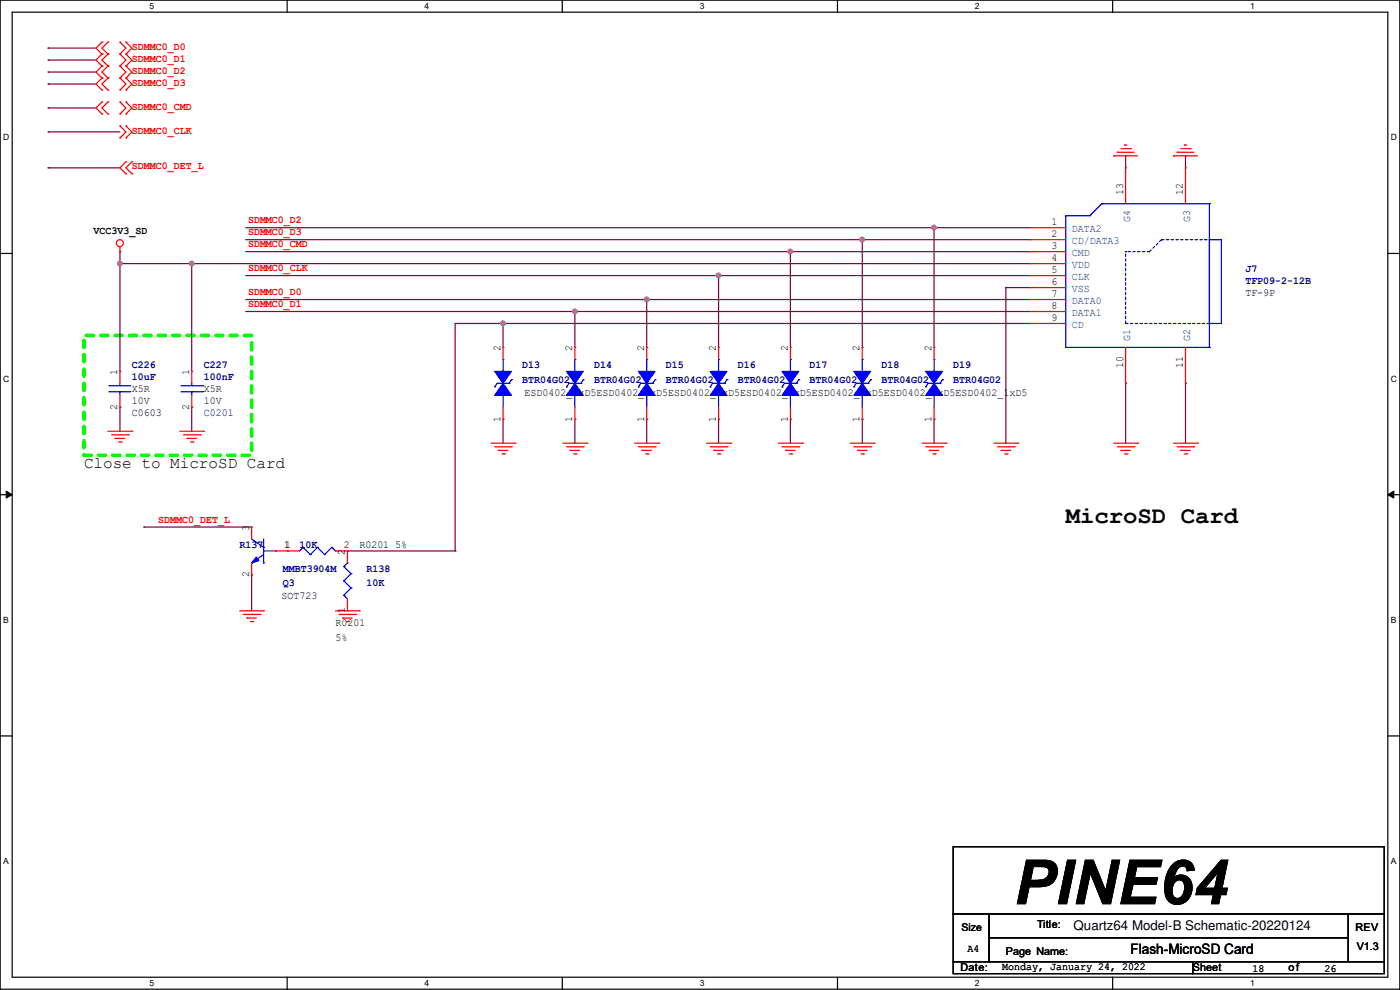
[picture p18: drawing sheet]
<svg xmlns="http://www.w3.org/2000/svg" width="297mm" height="210mm" viewBox="0 0 297 210" stroke-linecap="round" stroke-linejoin="round" font-family="sans-serif">
<defs><g id="words">
<text font-size="13.2" x="215.2" y="191.8">PINE64</text>
<text font-size="5.1" x="226.1" y="111">MicroSD Card</text>
<text font-size="3.4" x="17.8" y="99.2">Close to MicroSD Card</text>
<text font-size="3" x="239.8" y="202.4">Flash-MicroSD Card</text>
<text font-size="2.8" x="227.8" y="197.4">Quartz64 Model-B Schematic-20220124</text>
<g font-size="2.3" fill="#f00">
<text x="28" y="10.5">SDMMC0_D0</text>
<text x="28" y="13.1">SDMMC0_D1</text>
<text x="28" y="15.6">SDMMC0_D2</text>
<text x="28" y="23.2">SDMMC0_CMD</text>
<text x="28" y="18.2">SDMMC0_D3</text>
<text x="28" y="28.3">SDMMC0_CLK</text>
<text x="28" y="35.9">SDMMC0_DET_L</text>
<text x="52.6" y="47.4">SDMMC0_D2</text>
<text x="52.6" y="52.5">SDMMC0_CMD</text>
<text x="52.6" y="49.9">SDMMC0_D3</text>
<text x="52.6" y="57.5">SDMMC0_CLK</text>
<text x="52.6" y="65.2">SDMMC0_D1</text>
<text x="52.6" y="62.6">SDMMC0_D0</text>
<text x="33.6" y="110.9">SDMMC0_DET_L</text>
</g>
<g font-size="2.3">
<text x="238.2" y="41.4" transform="rotate(-90 238.2 41.4)">13</text>
<text x="251" y="41.4" transform="rotate(-90 251 41.4)">12</text>
<text x="223.1" y="47.8">1</text>
<text x="19.9" y="49.7">VCC3V3_SD</text>
<text x="223.1" y="50.3">2</text>
<text x="223.1" y="52.8">3</text>
<text x="223.1" y="55.4">4</text>
<text x="223.1" y="57.9">5</text>
<text x="223.1" y="60.5">6</text>
<text x="223.1" y="63">7</text>
<text x="223.1" y="65.5">8</text>
<text x="264.2" y="62.9">TF-9P</text>
<text x="223.1" y="68.1">9</text>
<text x="106.2" y="74.5" transform="rotate(-90 106.2 74.5)">2</text>
<text x="121.4" y="74.5" transform="rotate(-90 121.4 74.5)">2</text>
<text x="136.7" y="74.5" transform="rotate(-90 136.7 74.5)">2</text>
<text x="151.9" y="74.5" transform="rotate(-90 151.9 74.5)">2</text>
<text x="167.1" y="74.5" transform="rotate(-90 167.1 74.5)">2</text>
<text x="182.4" y="74.5" transform="rotate(-90 182.4 74.5)">2</text>
<text x="197.6" y="74.5" transform="rotate(-90 197.6 74.5)">2</text>
<text x="24.9" y="79.5" transform="rotate(-90 24.9 79.5)">1</text>
<text x="28" y="83.2">X5R</text>
<text x="40.1" y="79.5" transform="rotate(-90 40.1 79.5)">1</text>
<text x="43.2" y="83.2">X5R</text>
<text x="111.3" y="83.9">ESD0402_1xD5ESD0402_1xD5ESD0402_1xD5ESD0402_1xD5ESD0402_1xD5ESD0402_1xD5ESD0402_1xD5</text>
<text x="238.2" y="78" transform="rotate(-90 238.2 78)">10</text>
<text x="251" y="78" transform="rotate(-90 251 78)">11</text>
<text x="24.9" y="86.9" transform="rotate(-90 24.9 86.9)">2</text>
<text x="28" y="88.3">C0603</text>
<text x="28" y="85.7">10V</text>
<text x="40.1" y="86.9" transform="rotate(-90 40.1 86.9)">2</text>
<text x="43.2" y="85.7">10V</text>
<text x="106.2" y="89.5" transform="rotate(-90 106.2 89.5)">1</text>
<text x="121.4" y="89.5" transform="rotate(-90 121.4 89.5)">1</text>
<text x="136.7" y="89.5" transform="rotate(-90 136.7 89.5)">1</text>
<text x="151.9" y="89.5" transform="rotate(-90 151.9 89.5)">1</text>
<text x="167.1" y="89.5" transform="rotate(-90 167.1 89.5)">1</text>
<text x="182.4" y="89.5" transform="rotate(-90 182.4 89.5)">1</text>
<text x="197.6" y="89.5" transform="rotate(-90 197.6 89.5)">1</text>
<text x="52.8" y="112.6" transform="rotate(-90 52.8 112.6)">3</text>
<text x="60.2" y="116.3">11</text>
<text x="72.9" y="116.3">2</text>
<text x="73.2" y="117.6" transform="rotate(-90 73.2 117.6)">2</text>
<text x="76.2" y="116.2">R0201 5%</text>
<text x="52.8" y="122.5" transform="rotate(-90 52.8 122.5)">2</text>
<text x="59.7" y="127.1">SOT723</text>
<text x="73.2" y="130.1" transform="rotate(-90 73.2 130.1)">1</text>
<text x="71.2" y="132.7">R0201</text>
<text x="71.2" y="136">5%</text>
<text x="220" y="196.9">Title:</text>
<text x="287.6" y="197.4">REV</text>
<text x="205.3" y="202.1">A4</text>
<text x="213.4" y="202.5">Page Name:</text>
<text x="287.8" y="201.5">V1.3</text>
<text x="203.8" y="206.1">Date:</text>
<text x="212.6" y="205.9">Monday, January 24, 2022</text>
<text x="253" y="206.1">Sheet</text>
<text x="265.7" y="206.1">18</text>
<text x="273.3" y="206.1">of</text>
<text x="281" y="206.1">26</text>
</g>
<g font-size="2.3" fill="#003f7f">
<text x="239.8" y="47" transform="rotate(-90 239.8 47)">G4</text>
<text x="252.5" y="47" transform="rotate(-90 252.5 47)">G3</text>
<text x="227.4" y="51.8">CD/DATA3</text>
<text x="227.4" y="49.2">DATA2</text>
<text x="227.4" y="54.3">CMD</text>
<text x="227.4" y="56.9">VDD</text>
<text x="227.4" y="59.4">CLK</text>
<text x="227.4" y="61.9">VSS</text>
<text x="227.4" y="64.5">DATA0</text>
<text x="227.4" y="67">DATA1</text>
<text x="227.4" y="69.6">CD</text>
<text x="239.8" y="72.4" transform="rotate(-90 239.8 72.4)">G1</text>
<text x="252.5" y="72.4" transform="rotate(-90 252.5 72.4)">G2</text>
</g>
<g font-size="2.3" fill="#00007f">
<text x="264.2" y="57.8">J7</text>
<text x="264.2" y="60.3">TFP09-2-12B</text>
<text x="28" y="78.1">C226</text>
<text x="28" y="80.6">10uF</text>
<text x="43.2" y="78.1">C227</text>
<text x="43.2" y="80.6">100nF</text>
<text x="110.8" y="78.1">D13</text>
<text x="110.8" y="81.2">BTR04G02</text>
<text x="126" y="78.1">D14</text>
<text x="126" y="81.2">BTR04G02</text>
<text x="141.3" y="78.1">D15</text>
<text x="141.3" y="81.2">BTR04G02</text>
<text x="156.5" y="78.1">D16</text>
<text x="156.5" y="81.2">BTR04G02</text>
<text x="171.7" y="78.1">D17</text>
<text x="171.7" y="81.2">BTR04G02</text>
<text x="187" y="78.1">D18</text>
<text x="187" y="81.2">BTR04G02</text>
<text x="202.2" y="78.1">D19</text>
<text x="202.2" y="81.2">BTR04G02</text>
<text x="43.2" y="88.3">C0201</text>
<text x="50.8" y="116.2">R137</text>
<text x="63.5" y="116.2">10K</text>
<text x="60" y="124.3">Q3</text>
<text x="60" y="121.3">MMBT3904M</text>
<text x="77.8" y="121.3">R138</text>
<text x="77.8" y="124.3">10K</text>
</g>
<text font-size="2.2" x="204" y="197.4">Size</text>
<g font-size="1.8">
<text x="31.7" y="1.9">5</text>
<text x="90.1" y="1.9">4</text>
<text x="148.5" y="1.9">3</text>
<text x="206.8" y="1.9">2</text>
<text x="265.2" y="1.9">1</text>
<text x=".7" y="29.8">D</text>
<text x="295.1" y="29.8">D</text>
<text x=".7" y="80.9">C</text>
<text x="295.1" y="80.9">C</text>
<text x=".7" y="132.1">B</text>
<text x="295.1" y="132.1">B</text>
<text x=".7" y="183.3">A</text>
<text x="295.1" y="183.3">A</text>
<text x="31.7" y="209.2">5</text>
<text x="90.1" y="209.2">4</text>
<text x="148.5" y="209.2">3</text>
<text x="206.8" y="209.2">2</text>
<text x="265.2" y="209.2">1</text>
</g>
</g></defs>
<path d="M0 0h297v209.8h-297zM2.6 2.6h291.8v204.7h-291.8z" fill="none" stroke="#000" stroke-width=".25"/>
<g fill="#fff">
<path d="M31.8 .3h.9v2h-.9z"/>
<path d="M31.8 207.6h.9v2h-.9z"/>
</g>
<path d="M60.9 0v2.6M60.9 207.3v2.5" fill="none" stroke="#000" stroke-width=".25"/>
<g fill="#fff">
<path d="M90.1 .3h1v2h-1z"/>
<path d="M90.1 207.6h1v2h-1z"/>
</g>
<path d="M119.3 0v2.6M119.3 207.3v2.5" fill="none" stroke="#000" stroke-width=".25"/>
<g fill="#fff">
<path d="M148.5 .3h.9v2h-.9z"/>
<path d="M148.5 207.6h.9v2h-.9z"/>
</g>
<path d="M177.7 0v2.6M177.7 207.3v2.5" fill="none" stroke="#000" stroke-width=".25"/>
<g fill="#fff">
<path d="M206.8 .3h1v2h-1z"/>
<path d="M206.8 207.6h1v2h-1z"/>
</g>
<path d="M236.1 0v2.6M236.1 207.3v2.5" fill="none" stroke="#000" stroke-width=".25"/>
<g fill="#fff">
<path d="M265.2 .3h1v2h-1z"/>
<path d="M265.2 207.6h1v2h-1z"/>
<path d="M.7 28.2h1.2v1.9h-1.2z"/>
<path d="M295.1 28.2h1.2v1.9h-1.2z"/>
<path d="M.7 79.3h1.2v2h-1.2z"/>
<path d="M295.1 79.3h1.2v2h-1.2z"/>
</g>
<path d="M0 53.8h2.6M294.4 53.8h2.6" fill="none" stroke="#000" stroke-width=".25"/>
<g fill="#fff">
<path d="M.7 130.5h1.2v2h-1.2z"/>
<path d="M295.1 130.5h1.1v2h-1.1z"/>
</g>
<path d="M0 104.9h2.6M294.4 104.9h2.6" fill="none" stroke="#000" stroke-width=".25"/>
<path d="M1.3 104.2l1.3 .7-1.3 .8zM294.4 104.9l1.3-.7v1.5z" fill="#000" stroke="#000" stroke-width=".21"/>
<g fill="#fff">
<path d="M.7 181.7h1.2v2h-1.2z"/>
<path d="M295.1 181.7h1.1v2h-1.1z"/>
</g>
<path d="M0 156.1h2.6M294.4 156.1h2.6M202.2 179.6h91.5v14.2h-91.5zM202.2 193.8h7.6v10.2h-7.6zM209.8 193.8h76.2v5.1h-76.2zM209.8 198.9h76.2v5.1h-76.2zM286 193.8h7.7v10.2h-7.7zM202.2 204h50.8v2.5h-50.8zM253 204h40.7v2.5h-40.7z" fill="none" stroke="#000" stroke-width=".25"/>
<path d="M17.8 71.2h35.6v25.4h-35.6z" fill="none" stroke="#01ff00" stroke-width=".76" stroke-dasharray="1.5 1.5"/>
<g fill="none" stroke="#7f003f" stroke-width=".25">
<path d="M10.2 10.2h.1M10.2 12.7h.1M10.2 15.3h.1M10.2 17.8h.1M10.2 10.2h10.2M10.2 12.7h10.2M10.2 15.3h10.2M10.2 17.8h10.2M10.2 22.9h.1M10.2 28h.1M10.2 35.6h.1M10.2 22.9h10.2"/>
<path d="M10.2 28h15.2M10.2 35.6h15.2M238.8 33.1h.1M238.8 33.1v2.5M251.5 33.1h.1M251.5 33.1v2.5M25.4 55.9h.1M25.4 53.4h.1M25.4 55.9h193.1M25.4 53.4v25.4M40.7 55.9h.1M40.7 55.9v22.9"/>
<path d="M52.1 53.4h166.4M52.1 58.5h166.4M52.1 50.8h166.4M52.1 48.3h166.4M152.4 58.5h.1M152.4 58.5v15.2M167.7 53.4h.1M167.7 53.4v20.3M182.9 50.8h.1M182.9 50.8v22.9M198.2 48.3h.1M198.2 48.3v25.4"/>
<path d="M52.1 66.1h166.4M52.1 63.5h166.4M106.7 68.6h.1M106.7 68.6v5.1M122 66.1h.1M122 66.1v7.6M137.2 63.5h.1M137.2 63.5v10.2M213.4 61h.1M213.4 61h5.1M213.4 61v33M218.5 68.6h-121.9v48.3"/>
<path d="M25.4 86.4h.1M25.4 86.4v5.1M40.7 86.4h.1M40.7 86.4v5.1M106.7 88.9h.1M106.7 88.9v5.1M122 88.9h.1M122 88.9v5.1M137.2 88.9h.1M137.2 88.9v5.1M152.4 88.9h.1M152.4 88.9v5.1"/>
<path d="M167.7 88.9h.1M167.7 88.9v5.1M182.9 88.9h.1M182.9 88.9v5.1M198.2 88.9h.1M198.2 88.9v5.1M238.8 81.3h.1M238.8 81.3v12.7M251.5 81.3h.1M251.5 81.3v12.7M30.5 111.8h.1M30.5 111.8h22.9"/>
<path d="M73.7 116.9h.1M73.7 116.9h22.9M96.6 116.9h.1M53.4 122h.1M53.4 122v7.6"/>
</g>
<g fill="#f0f" stroke="#f0f" stroke-width=".25">
<circle cx="167.7" cy="53.4" r=".49"/>
<circle cx="152.4" cy="58.4" r=".49"/>
<circle cx="182.9" cy="50.8" r=".49"/>
<circle cx="121.9" cy="66.1" r=".49"/>
<circle cx="25.4" cy="55.9" r=".49"/>
<circle cx="137.2" cy="63.5" r=".49"/>
<circle cx="106.7" cy="68.6" r=".49"/>
<circle cx="198.1" cy="48.3" r=".49"/>
<circle cx="40.7" cy="55.9" r=".49"/>
</g>
<g fill="none" stroke="#f00" stroke-width=".25">
<path d="M21.6 8.9h.1M21.6 11.5h.1M21.6 14h.1M21.6 16.6h.1M21.6 19.1h.1M21.6 8.9l-1.2 1.3 1.2 1.3M21.6 16.6l-1.2 1.2 1.2 1.3M21.6 11.5l-1.2 1.2 1.2 1.3M21.6 14l-1.2 1.3 1.2 1.3M22.9 11.5h.1M22.9 8.9h.1M22.9 14h.1"/>
<path d="M22.9 16.6h.1M22.9 19.1h.1M22.9 8.9l-1.3 1.3 1.3 1.3M22.9 14l-1.3 1.3 1.3 1.3M22.9 11.5l-1.3 1.2 1.3 1.3M22.9 16.6l-1.3 1.2 1.3 1.3M25.4 11.5h.1M25.4 8.9h.1M25.4 14h.1M25.4 16.6h.1M25.4 19.1h.1M25.4 14l1.3 1.3-1.3 1.3"/>
<path d="M25.4 8.9l1.3 1.3-1.3 1.3M25.4 16.6l1.3 1.2-1.3 1.3M25.4 11.5l1.3 1.2-1.3 1.3M26.7 11.5h.1M26.7 8.9h.1M26.7 14h.1M26.7 16.6h.1M26.7 19.1h.1M26.7 16.6l1.3 1.2-1.3 1.3M26.7 8.9l1.3 1.3-1.3 1.3M26.7 11.5l1.3 1.2-1.3 1.3M26.7 14l1.3 1.3-1.3 1.3"/>
<path d="M21.6 21.6h.1M21.6 24.2h.1M21.6 21.6l-1.2 1.3 1.2 1.3M22.9 24.2h.1M22.9 21.6h.1M22.9 21.6l-1.3 1.3 1.3 1.3M25.4 24.2h.1M25.4 21.6h.1M25.4 29.3h.1M25.4 26.7h.1M25.4 26.7l1.3 1.3-1.3 1.3M25.4 21.6l1.3 1.3-1.3 1.3"/>
<path d="M26.7 34.3h.1M26.7 36.9h.1M26.7 24.2h.1M26.7 21.6h.1M26.7 29.3h.1M26.7 26.7h.1M26.7 34.3l-1.3 1.3 1.3 1.3M26.7 21.6l1.3 1.3-1.3 1.3M26.7 26.7l1.3 1.3-1.3 1.3M28 36.9h.1M28 34.3h.1M28 34.3l-1.3 1.3 1.3 1.3"/>
<path d="M236.3 33.1h.1M236.3 33.1h5M237 32.3h.1M237 32.3h3.6M237.8 31.5h2M238.5 30.8h.1M238.5 30.8h.6M238.8 35.6h.1M238.8 35.6v7.6M239.8 31.5h.1M249 33.1h.1M249 33.1h5"/>
<path d="M249.7 32.3h.1M249.7 32.3h3.6M250.5 31.5h2M251.2 30.8h.1M251.2 30.8h.6M251.5 35.6h.1M251.5 35.6v7.6M252.5 31.5h.1M25.4 53.4h.1M25.4 52.4v1M218.5 50.8h.1M218.5 53.4h.1"/>
<path d="M218.5 55.9h.1M218.5 58.5h.1M218.5 48.3h.1M218.5 50.8h7.6M218.5 53.4h7.6M218.5 55.9h7.6M218.5 58.5h7.6M218.5 48.3h7.6M25.4 78.8h.1M25.4 78.8v2.5M40.7 78.8h.1M40.7 78.8v2.5"/>
<path d="M106.7 73.7h.1M106.7 73.7v2.5M122 73.7h.1M122 73.7v2.5M137.2 73.7h.1M137.2 73.7v2.5M152.4 73.7h.1M152.4 73.7v2.5M167.7 73.7h.1M167.7 73.7v2.5M182.9 73.7h.1M182.9 73.7v2.5"/>
<path d="M198.2 73.7h.1M198.2 73.7v2.5M218.5 61h.1M218.5 63.5h.1M218.5 66.1h.1M218.5 68.6h.1M218.5 61h7.6M218.5 63.5h7.6M218.5 66.1h7.6M218.5 68.6h7.6M238.8 73.7v7.6M251.5 73.7v7.6"/>
<path d="M22.9 91.5h5.1M23.7 92.2h3.5M24.4 93h.1M24.4 93h2.1M25.2 93.8h.5M25.4 86.4h.1M25.4 83.9v2.5M25.7 93.8h.1M27.2 92.2h.1M28 91.5h.1M38.1 91.5h5.1M38.9 92.2h3.6"/>
<path d="M39.7 93h.1M39.7 93h2M40.4 93.8h.5M40.7 86.4h.1M40.7 83.9v2.5M40.9 93.8h.1M42.5 92.2h.1M43.2 91.5h.1M104.2 94h5.1M104.9 94.8h3.6M105.7 95.5h.1M105.7 95.5h2"/>
<path d="M106.5 96.3h.5M106.7 88.9h.1M106.7 86.4v2.5M107 96.3h.1M108.5 94.8h.1M109.3 94h.1M119.4 94h5.1M120.2 94.8h3.5M120.9 95.5h.1M120.9 95.5h2.1M121.7 96.3h.5M122 88.9h.1"/>
<path d="M122 86.4v2.5M122.2 96.3h.1M123.7 94.8h.1M124.5 94h.1M134.7 94h5M135.4 94.8h3.6M136.2 95.5h.1M136.2 95.5h2M136.9 96.3h.6M137.2 88.9h.1M137.2 86.4v2.5M137.5 96.3h.1"/>
<path d="M139 94.8h.1M139.7 94h.1M149.9 94h5.1M150.7 94.8h3.5M151.4 95.5h.1M151.4 95.5h2.1M152.2 96.3h.5M152.4 88.9h.1M152.4 86.4v2.5M152.7 96.3h.1M154.2 94.8h.1M155 94h.1"/>
<path d="M165.1 94h5.1M165.9 94.8h3.6M166.7 95.5h.1M166.7 95.5h2M167.4 96.3h.5M167.7 88.9h.1M167.7 86.4v2.5M167.9 96.3h.1M169.5 94.8h.1M170.2 94h.1M180.4 94h5.1M181.1 94.8h3.6"/>
<path d="M181.9 95.5h.1M181.9 95.5h2M182.7 96.3h.5M182.9 88.9h.1M182.9 86.4v2.5M183.2 96.3h.1M184.7 94.8h.1M185.5 94h.1M195.6 94h5.1M196.4 94.8h3.5M197.1 95.5h.1M197.1 95.5h2.1"/>
<path d="M197.9 96.3h.5M198.2 88.9h.1M198.2 86.4v2.5M198.4 96.3h.1M199.9 94.8h.1M200.7 94h.1M210.9 94h5M211.6 94.8h3.6M212.4 95.5h.1M212.4 95.5h2M213.1 96.3h.6M213.7 96.3h.1"/>
<path d="M215.2 94.8h.1M215.9 94h.1M236.3 94h5M237 94.8h3.6M237.8 95.5h.1M237.8 95.5h2M238.5 96.3h.6M238.8 81.3h.1M239.1 96.3h.1M240.6 94.8h.1M241.3 94h.1M249 94h5"/>
<path d="M249.7 94.8h3.6M250.5 95.5h.1M250.5 95.5h2M251.2 96.3h.6M251.5 81.3h.1M251.8 96.3h.1M253.3 94.8h.1M254 94h.1M53.4 111.8h.1M53.4 111.8v2.5M53.4 119.4v2.6M58.5 116.9h5"/>
<path d="M61 116.9h.1M71.2 116.9h2.5M73.7 116.9h.1M73.7 116.9v2.5M50.8 129.6h5.1M51.6 130.3h3.6M52.4 131.1h.1M52.4 131.1h2M53.1 131.9h.5M53.4 122h.1M53.6 131.9h.1M55.2 130.3h.1"/>
<path d="M55.9 129.6h.1M71.2 129.6h5M71.9 130.3h3.6M72.7 131.1h.1M72.7 131.1h2M73.4 131.9h.6M73.7 129.6h.1M73.7 127v2.6M74 131.9h.1M75.5 130.3h.1M76.2 129.6h.1"/>
<circle cx="25.4" cy="51.6" r=".74"/>
</g>
<g fill="none" stroke="#00f" stroke-width=".25">
<path d="M226.1 45.8h.1M226.1 45.8v27.9M226.1 45.8h5.1M231.2 45.8h.1M233.7 43.2h.1M233.7 43.2h22.9M233.7 43.2l-2.5 2.6M256.6 50.8h2.5v17.8h-2.5zM256.6 43.2h.1M256.6 43.2v30.5M106.7 76.2h.1M106.7 76.2v2.6"/>
<path d="M122 76.2h.1M122 76.2v2.6M137.2 76.2h.1M137.2 76.2v2.6M152.4 76.2h.1M152.4 76.2v2.6M167.7 76.2h.1M167.7 76.2v2.6M182.9 76.2h.1M182.9 76.2v2.6M198.2 76.2h.1M198.2 76.2v2.6"/>
<path d="M226.1 73.7h.1M226.1 73.7h30.5M256.6 73.7h.1M23.2 83.1h.1M23.2 81.8h.1M23.2 83.1h4.5M23.2 81.8h4.5M25.4 81.8h.1M25.4 83.1h.1M25.4 81.3v.5M25.4 83.1v.8M38.4 83.1h4.6"/>
<path d="M38.4 81.8h4.6M40.7 81.8h.1M40.7 83.1h.1M40.7 81.3v.5M40.7 83.1v.8M43 83.1h.1M43 81.8h.1M104.9 82.1h.1M106.7 83.9h.1M106.7 83.9v2.5M108 81.3h.1M108 81.3h-2.5l-.6 .8"/>
<path d="M108.5 80.6h.1M108.5 80.6l-.5 .7M120.2 82.1h.1M122 83.9h.1M122 83.9v2.5M123.2 81.3h.1M123.2 81.3h-2.5l-.5 .8M123.7 80.6h.1M123.7 80.6l-.5 .7M135.4 82.1h.1M137.2 83.9h.1M137.2 83.9v2.5"/>
<path d="M138.5 81.3h.1M138.5 81.3h-2.6l-.5 .8M139 80.6h.1M139 80.6l-.5 .7M150.7 82.1h.1M152.4 83.9h.1M152.4 83.9v2.5M153.7 81.3h.1M153.7 81.3h-2.5l-.5 .8M154.2 80.6h.1M154.2 80.6l-.5 .7M165.9 82.1h.1"/>
<path d="M167.7 83.9h.1M167.7 83.9v2.5M169 81.3h.1M169 81.3h-2.6l-.5 .8M169.5 80.6h.1M169.5 80.6l-.5 .7M181.1 82.1h.1M182.9 83.9h.1M182.9 83.9v2.5M184.2 81.3h.1M184.2 81.3h-2.5l-.6 .8M184.7 80.6h.1"/>
<path d="M184.7 80.6l-.5 .7M196.4 82.1h.1M198.2 83.9h.1M198.2 83.9v2.5M199.4 81.3h.1M199.4 81.3h-2.5l-.5 .8M199.9 80.6h.1M199.9 80.6l-.5 .7M53.4 119.4h.1M53.4 114.3l2.5 1.8M55.9 116.1h.1M55.9 119.4h.1"/>
<path d="M55.9 117.6l-2.5 1.8M55.9 114.3v5.1M55.9 116.9h2.6M58.5 116.9h.1M64.3 116.1h.1M64.3 116.1l-.8 .8M64.3 116.1l1.5 1.5M65.8 117.6h.1M67.4 116.1h.1M67.4 116.1l-1.6 1.5M67.4 116.1l1.5 1.5M68.9 117.6h.1"/>
<path d="M70.4 116.1h.1M70.4 116.1l-1.5 1.5M70.4 116.1l.8 .8M71.2 116.9h.1M73.7 119.4h.1M73.7 119.4l-.8 .8M72.9 126.3h.1M72.9 123.2h.1M72.9 120.2h.1M72.9 126.3l.8 .7M72.9 123.2l1.6 1.6M72.9 120.2l1.6 1.5"/>
<path d="M74.5 124.8h.1M74.5 121.7h.1M74.5 124.8l-1.6 1.5M74.5 121.7l-1.6 1.5"/>
</g>
<path d="M238.8 53.4h.1M243.9 53.4l2.5-2.6M243.9 53.4h-5.1M246.4 50.8h.1M246.4 50.8h10.2M256.6 50.8h.1M238.8 68.6h.1M238.8 68.6v-15.2M256.6 68.6h-17.8" fill="none" stroke="#00f" stroke-width=".25" stroke-dasharray=".5 .5"/>
<g fill="#00f" stroke="#00f" stroke-width=".25">
<path d="M54.4 118.2l.5 .7-1.5 .5z"/>
<path d="M122 81.3l1.7 2.6h-3.5z" fill-rule="evenodd"/>
<path d="M120.2 78.8h3.5l-1.7 2.5z" fill-rule="evenodd"/>
<path d="M198.2 81.3l1.7 2.6h-3.5z" fill-rule="evenodd"/>
<path d="M196.4 78.8h3.5l-1.7 2.5z" fill-rule="evenodd"/>
<path d="M152.4 81.3l1.8 2.6h-3.5z" fill-rule="evenodd"/>
<path d="M150.7 78.8h3.5l-1.8 2.5z" fill-rule="evenodd"/>
<path d="M106.7 81.3l1.8 2.6h-3.6z" fill-rule="evenodd"/>
<path d="M104.9 78.8h3.6l-1.8 2.5z" fill-rule="evenodd"/>
<path d="M182.9 81.3l1.8 2.6h-3.6z" fill-rule="evenodd"/>
<path d="M181.1 78.8h3.6l-1.8 2.5z" fill-rule="evenodd"/>
<path d="M137.2 81.3l1.8 2.6h-3.6z" fill-rule="evenodd"/>
<path d="M135.4 78.8h3.6l-1.8 2.5z" fill-rule="evenodd"/>
<path d="M167.7 81.3l1.8 2.6h-3.6z" fill-rule="evenodd"/>
<path d="M165.9 78.8h3.6l-1.8 2.5z" fill-rule="evenodd"/>
</g>
<use href="#words"/>
</svg>
